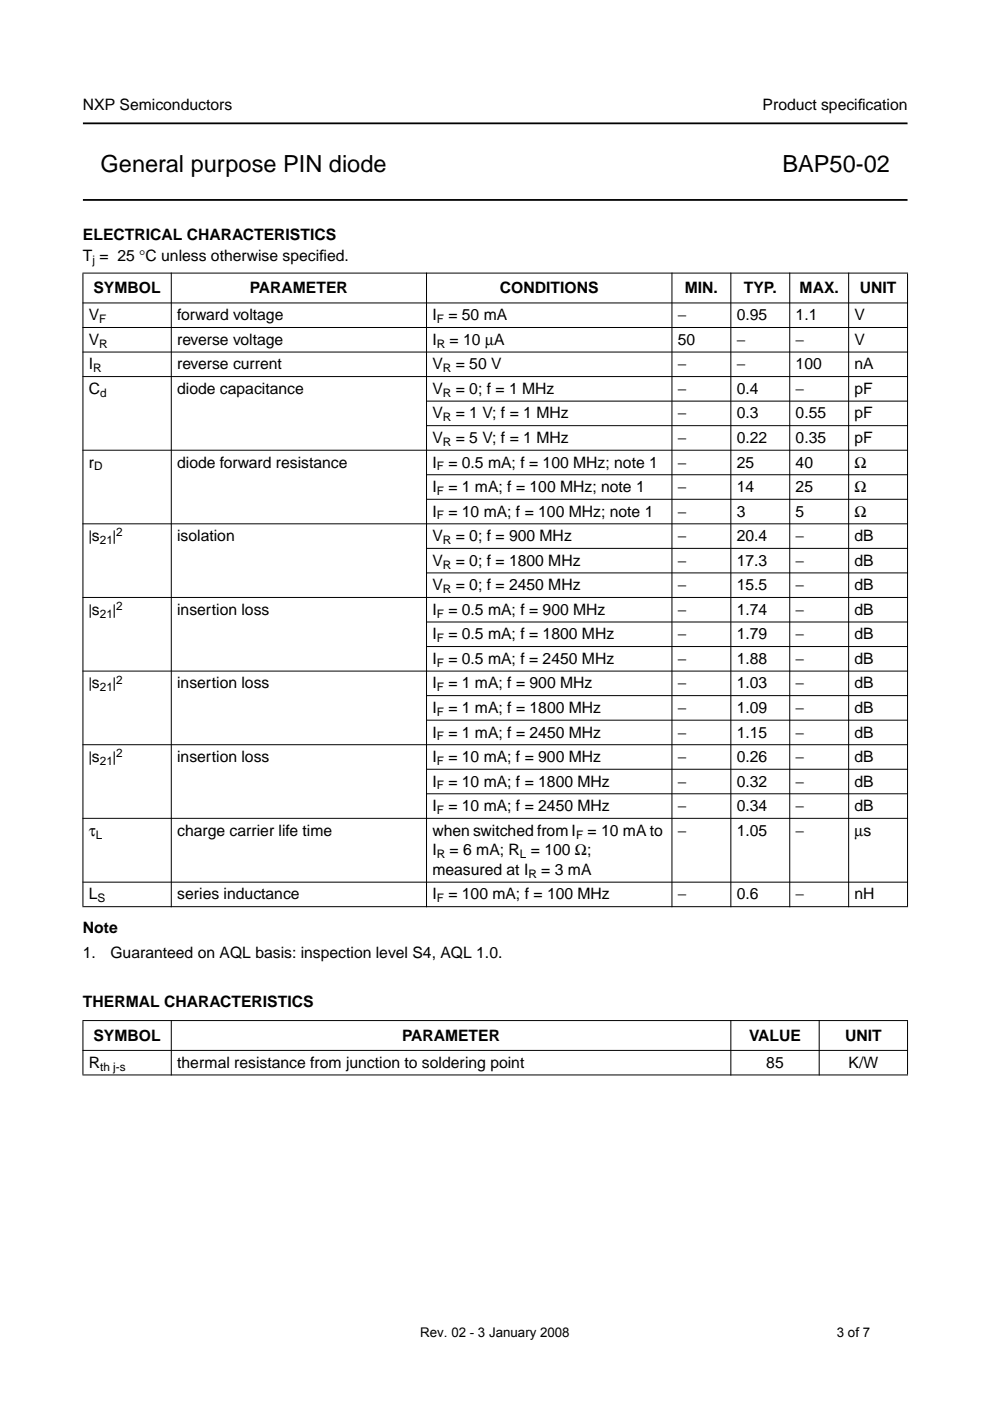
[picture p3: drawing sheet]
<svg xmlns="http://www.w3.org/2000/svg" width="210mm" height="297mm" viewBox="0 0 210 297" stroke-linecap="round" stroke-linejoin="round" font-family="sans-serif">
<defs><g id="words">
<g font-size="5">
<text x="21.3" y="36.5">General purpose PIN diode</text>
<text x="165.9" y="36.5">BAP50-02</text>
</g>
<g font-size="3.3">
<text x="17.6" y="23.4">NXP Semiconductors</text>
<text x="161.7" y="23.4">Product specif</text>
<text x="181.9" y="23.4">ication</text>
<text x="17.6" y="50.9">ELECTRICAL CHARACTERISTICS</text>
<text x="17.6" y="55.4">T = 25 °C unless otherwise specif</text>
<text x="67.7" y="55.4">ied.</text>
<text x="19.8" y="62.2">SYMBOL</text>
<text x="53" y="62.2">PARAMETER</text>
<text x="106" y="62.2">CONDITIONS</text>
<text x="145.2" y="62.2">MIN.</text>
<text x="157.7" y="62.2">TYP.</text>
<text x="169.5" y="62.2">MAX.</text>
<text x="182.3" y="62.2">UNIT</text>
<text x="18.8" y="67.9">V</text>
<text x="37.6" y="67.9">forward voltage</text>
<text x="91.7" y="67.9">I</text>
<text x="95.1" y="67.9">= 50 mA</text>
<text x="143.7" y="67.9">−</text>
<text x="156.2" y="67.9">0.95</text>
<text x="168.7" y="67.9">1.1</text>
<text x="181.2" y="67.9">V</text>
<text x="18.8" y="73.1">V</text>
<text x="37.6" y="73.1">reverse voltage</text>
<text x="91.7" y="73.1">I</text>
<text x="95.3" y="73.1">= 10 µA</text>
<text x="143.7" y="73.1">50</text>
<text x="156.2" y="73.1">−</text>
<text x="168.7" y="73.1">−</text>
<text x="181.2" y="73.1">V</text>
<text x="18.8" y="78.3">I</text>
<text x="18.8" y="83.5">C</text>
<text x="37.6" y="78.3">reverse current</text>
<text x="37.6" y="83.5">diode capacitance</text>
<text x="91.7" y="78.3">V</text>
<text x="91.7" y="83.5">V</text>
<text x="96.6" y="78.3">= 50 V</text>
<text x="96.6" y="83.5">= 0; f = 1 MHz</text>
<text x="143.7" y="78.3">−</text>
<text x="143.7" y="83.5">−</text>
<text x="156.2" y="78.3">−</text>
<text x="156.2" y="83.5">0.4</text>
<text x="168.7" y="78.3">100</text>
<text x="168.7" y="83.5">−</text>
<text x="181.2" y="78.3">nA</text>
<text x="181.2" y="83.5">pF</text>
<text x="91.7" y="88.7">V</text>
<text x="96.6" y="88.7">= 1 V; f = 1 MHz</text>
<text x="143.7" y="88.7">−</text>
<text x="156.2" y="88.7">0.3</text>
<text x="168.7" y="88.7">0.55</text>
<text x="181.2" y="88.7">pF</text>
<text x="91.7" y="93.9">V</text>
<text x="96.6" y="93.9">= 5 V; f = 1 MHz</text>
<text x="143.7" y="93.9">−</text>
<text x="156.2" y="93.9">0.22</text>
<text x="168.7" y="93.9">0.35</text>
<text x="181.2" y="93.9">pF</text>
<text x="18.8" y="99.1">r</text>
<text x="37.6" y="99.1">diode forward resistance</text>
<text x="91.7" y="99.1">I</text>
<text x="95.1" y="99.1">= 0.5 mA; f = 100 MHz; note 1</text>
<text x="143.7" y="99.1">−</text>
<text x="156.2" y="99.1">25</text>
<text x="168.7" y="99.1">40</text>
<text x="181.2" y="99.1">Ω</text>
<text x="91.7" y="104.3">I</text>
<text x="95.1" y="104.3">= 1 mA; f = 100 MHz; note 1</text>
<text x="143.7" y="104.3">−</text>
<text x="156.2" y="104.3">14</text>
<text x="168.7" y="104.3">25</text>
<text x="181.2" y="104.3">Ω</text>
<text x="91.7" y="109.5">I</text>
<text x="95.1" y="109.5">= 10 mA; f = 100 MHz; note 1</text>
<text x="143.7" y="109.5">−</text>
<text x="156.2" y="109.5">3</text>
<text x="168.7" y="109.5">5</text>
<text x="181.2" y="109.5">Ω</text>
<text x="18.8" y="114.7">|s</text>
<text x="23.9" y="114.7">|</text>
<text x="37.6" y="114.7">isolation</text>
<text x="91.7" y="114.7">V</text>
<text x="91.7" y="119.9">V</text>
<text x="96.6" y="114.7">= 0; f = 900 MHz</text>
<text x="96.6" y="119.9">= 0; f = 1800 MHz</text>
<text x="143.7" y="114.7">−</text>
<text x="143.7" y="119.9">−</text>
<text x="156.2" y="114.7">20.4</text>
<text x="156.2" y="119.9">17.3</text>
<text x="168.7" y="114.7">−</text>
<text x="168.7" y="119.9">−</text>
<text x="181.2" y="114.7">dB</text>
<text x="181.2" y="119.9">dB</text>
<text x="91.7" y="125.1">V</text>
<text x="96.6" y="125.1">= 0; f = 2450 MHz</text>
<text x="143.7" y="125.1">−</text>
<text x="156.2" y="125.1">15.5</text>
<text x="168.7" y="125.1">−</text>
<text x="181.2" y="125.1">dB</text>
<text x="18.8" y="130.3">|s</text>
<text x="23.9" y="130.3">|</text>
<text x="37.6" y="130.3">insertion loss</text>
<text x="91.7" y="130.3">I</text>
<text x="95.1" y="130.3">= 0.5 mA; f = 900 MHz</text>
<text x="143.7" y="130.3">−</text>
<text x="156.2" y="130.3">1.74</text>
<text x="168.7" y="130.3">−</text>
<text x="181.2" y="130.3">dB</text>
<text x="91.7" y="135.6">I</text>
<text x="95.1" y="135.6">= 0.5 mA; f = 1800 MHz</text>
<text x="143.7" y="135.6">−</text>
<text x="156.2" y="135.6">1.79</text>
<text x="168.7" y="135.6">−</text>
<text x="181.2" y="135.6">dB</text>
<text x="91.7" y="140.8">I</text>
<text x="95.1" y="140.8">= 0.5 mA; f = 2450 MHz</text>
<text x="143.7" y="140.8">−</text>
<text x="156.2" y="140.8">1.88</text>
<text x="168.7" y="140.8">−</text>
<text x="181.2" y="140.8">dB</text>
<text x="18.8" y="146">|s</text>
<text x="23.9" y="146">|</text>
<text x="37.6" y="146">insertion loss</text>
<text x="91.7" y="146">I</text>
<text x="95.1" y="146">= 1 mA; f = 900 MHz</text>
<text x="143.7" y="146">−</text>
<text x="156.2" y="146">1.03</text>
<text x="168.7" y="146">−</text>
<text x="181.2" y="146">dB</text>
<text x="91.7" y="151.2">I</text>
<text x="95.1" y="151.2">= 1 mA; f = 1800 MHz</text>
<text x="143.7" y="151.2">−</text>
<text x="156.2" y="151.2">1.09</text>
<text x="168.7" y="151.2">−</text>
<text x="181.2" y="151.2">dB</text>
<text x="18.8" y="161.6">|s</text>
<text x="23.9" y="161.6">|</text>
<text x="37.6" y="161.6">insertion loss</text>
<text x="91.7" y="156.4">I</text>
<text x="91.7" y="161.6">I</text>
<text x="95.1" y="156.4">= 1 mA; f = 2450 MHz</text>
<text x="95.1" y="161.6">= 10 mA; f = 900 MHz</text>
<text x="143.7" y="156.4">−</text>
<text x="143.7" y="161.6">−</text>
<text x="156.2" y="156.4">1.15</text>
<text x="156.2" y="161.6">0.26</text>
<text x="168.7" y="156.4">−</text>
<text x="168.7" y="161.6">−</text>
<text x="181.2" y="156.4">dB</text>
<text x="181.2" y="161.6">dB</text>
<text x="91.7" y="166.8">I</text>
<text x="95.1" y="166.8">= 10 mA; f = 1800 MHz</text>
<text x="143.7" y="166.8">−</text>
<text x="156.2" y="166.8">0.32</text>
<text x="168.7" y="166.8">−</text>
<text x="181.2" y="166.8">dB</text>
<text x="91.7" y="172">I</text>
<text x="95.1" y="172">= 10 mA; f = 2450 MHz</text>
<text x="143.7" y="172">−</text>
<text x="156.2" y="172">0.34</text>
<text x="168.7" y="172">−</text>
<text x="181.2" y="172">dB</text>
<text x="18.8" y="177.2">τ</text>
<text x="37.6" y="177.2">charge carrier life time</text>
<text x="91.7" y="177.2">when switched from I</text>
<text x="124.6" y="177.2">= 10 mA to</text>
<text x="143.7" y="177.2">−</text>
<text x="156.2" y="177.2">1.05</text>
<text x="168.7" y="177.2">−</text>
<text x="181.2" y="177.2">µs</text>
<text x="91.7" y="185.5">measured at I</text>
<text x="91.7" y="181.3">I</text>
<text x="95.3" y="181.3">= 6 mA; R = 100 Ω;</text>
<text x="114.8" y="185.5">= 3 mA</text>
<text x="18.8" y="190.7">L</text>
<text x="37.6" y="190.7">series inductance</text>
<text x="91.7" y="190.7">I</text>
<text x="95.1" y="190.7">= 100 mA; f = 100 MHz</text>
<text x="143.7" y="190.7">−</text>
<text x="156.2" y="190.7">0.6</text>
<text x="168.7" y="190.7">−</text>
<text x="181.2" y="190.7">nH</text>
<text x="17.6" y="197.8">Note</text>
<text x="17.6" y="203.2">1.</text>
<text x="23.4" y="203.2">Guaranteed on AQL basis: inspection level S4, AQL 1.0.</text>
<text x="17.6" y="213.6">THERMAL CHARACTERISTICS</text>
<text x="19.8" y="220.7">SYMBOL</text>
<text x="85.3" y="220.7">PARAMETER</text>
<text x="158.8" y="220.7">VALUE</text>
<text x="179.2" y="220.7">UNIT</text>
<text x="18.8" y="226.4">R</text>
<text x="37.6" y="226.4">thermal resistance from junction to soldering point</text>
<text x="162.5" y="226.4">85</text>
<text x="179.9" y="226.4">K/W</text>
</g>
<g font-size="2.8">
<text x="89.1" y="283.4">Rev. 02 - 3 January 2008</text>
<text x="177.4" y="283.4">3 of 7</text>
</g>
<g font-size="2.5">
<text x="19.6" y="56">j</text>
<text x="21.1" y="68.5">F</text>
<text x="92.6" y="68.5">F</text>
<text x="21.1" y="73.7">R</text>
<text x="92.6" y="73.7">R</text>
<text x="19.8" y="78.9">R</text>
<text x="93.9" y="78.9">R</text>
<text x="21.2" y="84.1">d</text>
<text x="93.9" y="84.1">R</text>
<text x="93.9" y="89.3">R</text>
<text x="93.9" y="94.5">R</text>
<text x="19.9" y="99.7">D</text>
<text x="92.6" y="99.7">F</text>
<text x="92.6" y="104.9">F</text>
<text x="24.6" y="113.7">2</text>
<text x="92.6" y="110.1">F</text>
<text x="21.2" y="115.3">21</text>
<text x="93.9" y="115.3">R</text>
<text x="93.9" y="120.5">R</text>
<text x="93.9" y="125.7">R</text>
<text x="21.2" y="130.9">21</text>
<text x="24.6" y="129.3">2</text>
<text x="92.6" y="130.9">F</text>
<text x="92.6" y="136.2">F</text>
<text x="92.6" y="141.4">F</text>
<text x="21.2" y="146.6">21</text>
<text x="24.6" y="145">2</text>
<text x="92.6" y="146.6">F</text>
<text x="92.6" y="151.8">F</text>
<text x="24.6" y="160.6">2</text>
<text x="92.6" y="157">F</text>
<text x="21.2" y="162.2">21</text>
<text x="92.6" y="162.2">F</text>
<text x="92.6" y="167.4">F</text>
<text x="92.6" y="172.6">F</text>
<text x="20.3" y="177.8">L</text>
<text x="122.1" y="177.8">F</text>
<text x="92.6" y="181.9">R</text>
<text x="110.2" y="181.9">L</text>
<text x="20.7" y="191.3">S</text>
<text x="92.6" y="191.3">F</text>
<text x="112" y="186.1">R</text>
<text x="21.2" y="227">th j-s</text>
</g>
</g></defs>
<path d="M17.6 26.2h174.8M17.6 42.4h174.8" fill="none" stroke="#000" stroke-width=".38"/>
<g fill="#000" stroke="#000" stroke-width=".21">
<path d="M17.5 57.9h175zM17.5 64.2h175zM17.5 69.4h175zM17.5 74.6h175zM17.5 79.8h175zM90.3 85h102.2zM90.3 90.2h102.2zM17.5 95.5h175zM90.3 100.7h102.2zM90.3 105.9h102.2zM17.5 111.1h175zM90.3 116.3h102.2z"/>
<path d="M90.3 121.5h102.2zM17.5 126.7h175zM90.3 131.9h102.2zM90.3 137.1h102.2zM17.5 142.3h175zM90.3 147.5h102.2zM90.3 152.7h102.2zM17.5 157.9h175zM90.3 163.1h102.2zM90.3 168.3h102.2zM17.5 173.5h175zM17.6 58v134.1z"/>
<path d="M36.3 57.8v134.5zM90.4 57.8v134.5zM142.5 57.8v134.5zM155 57.8v134.5zM167.4 57.8v134.5zM179.9 57.8v134.5zM192.4 58v134.1zM17.5 187h175zM17.5 192.2h175zM17.5 216.4h175zM17.6 216.5v11.3zM36.3 216.3v11.7z"/>
<path d="M155 216.3v11.7zM173.7 216.3v11.7zM192.4 216.5v11.3zM17.5 222.7h175zM17.5 227.9h175z"/>
</g>
<use href="#words"/>
</svg>
